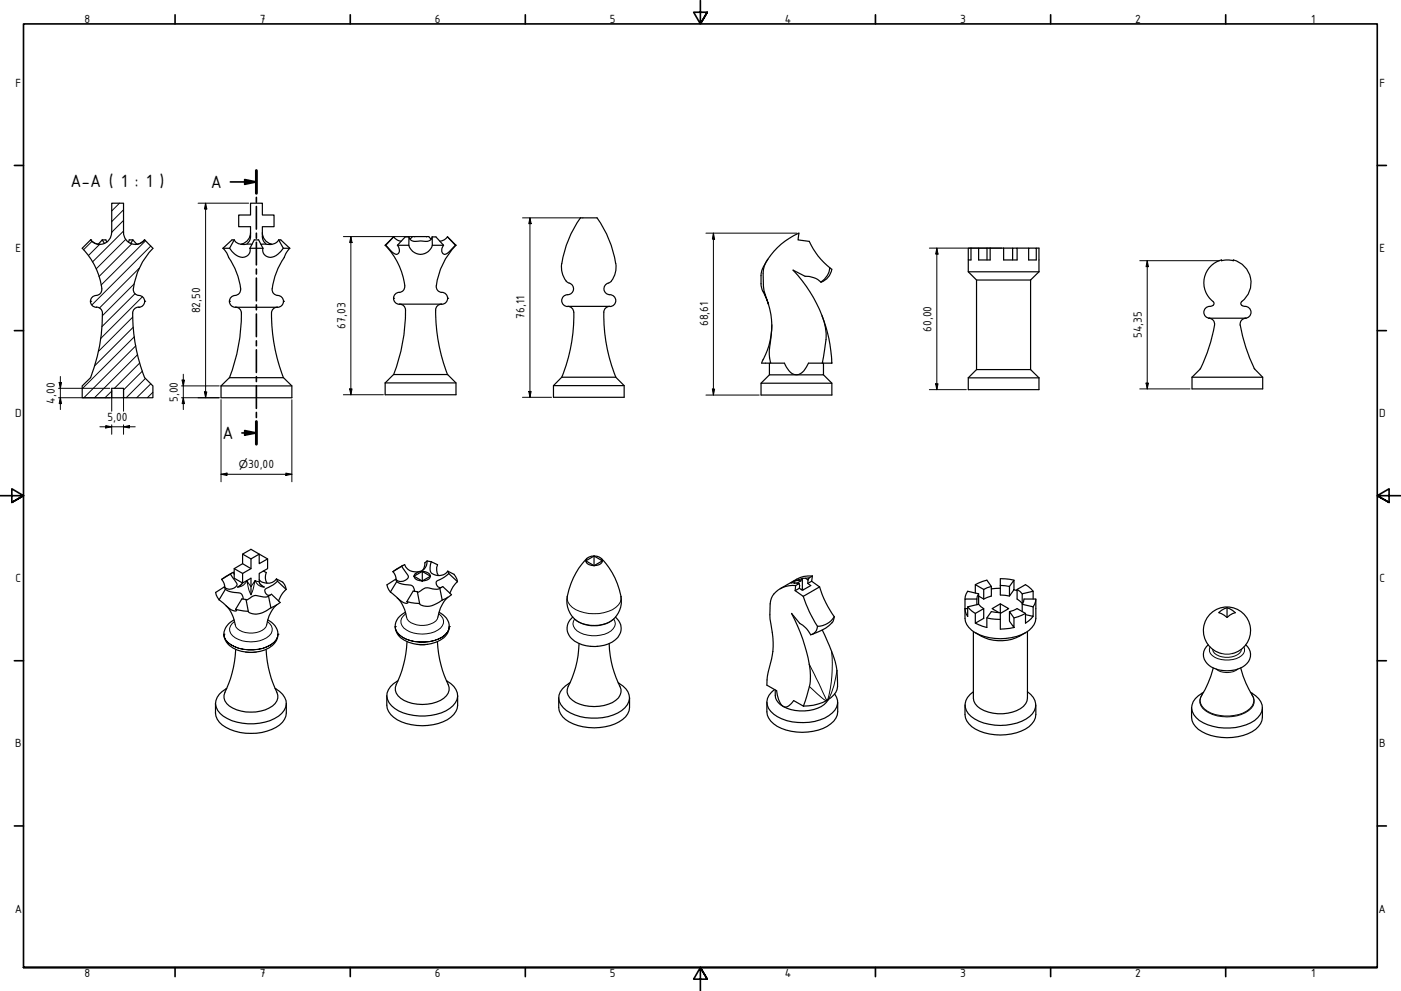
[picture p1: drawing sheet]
<svg xmlns="http://www.w3.org/2000/svg" width="594mm" height="420mm" viewBox="0 0 594 420" stroke-linecap="round" stroke-linejoin="round" font-family="sans-serif">
<defs><g id="words">
<g font-size="8.1">
<text x="29.9" y="79.1">A-A ( 1 : 1 )</text>
<text x="89.4" y="79.7">A</text>
<text x="94.3" y="186.2">A</text>
</g>
<g font-size="5.4">
<text x="35.9" y="9.8">8</text>
<text x="110.2" y="9.8">7</text>
<text x="184.4" y="9.8">6</text>
<text x="258.6" y="9.8">5</text>
<text x="332.7" y="9.8">4</text>
<text x="407.2" y="9.8">3</text>
<text x="481.4" y="9.8">2</text>
<text x="556" y="9.8">1</text>
<text x="6.6" y="36.9">F</text>
<text x="584.9" y="36.9">F</text>
<text x="6.6" y="106.9">E</text>
<text x="584.9" y="106.9">E</text>
<text x="84.9" y="132.9" transform="rotate(-90 84.9 132.9)">82,50</text>
<text x="222.4" y="135.2" transform="rotate(-90 222.4 135.2)">76,11</text>
<text x="146.5" y="139.4" transform="rotate(-90 146.5 139.4)">67,03</text>
<text x="300.2" y="138.3" transform="rotate(-90 300.2 138.3)">68,61</text>
<text x="395" y="140.7" transform="rotate(-90 395 140.7)">60,00</text>
<text x="484.2" y="143.4" transform="rotate(-90 484.2 143.4)">54,35</text>
<text x="23.3" y="171.1" transform="rotate(-90 23.3 171.1)">4,00</text>
<text x="75.4" y="170.4" transform="rotate(-90 75.4 170.4)">5,00</text>
<text x="6.5" y="176.9">D</text>
<text x="45.6" y="178.7">5,00</text>
<text x="584.8" y="176.9">D</text>
<text x="105.2" y="198.6">30,00</text>
<text x="6.6" y="246.9">C</text>
<text x="584.9" y="246.9">C</text>
<text x="6.5" y="316.9">B</text>
<text x="584.8" y="316.9">B</text>
<text x="6.3" y="386.9">A</text>
<text x="584.6" y="386.9">A</text>
<text x="35.9" y="414.1">8</text>
<text x="110.2" y="414.1">7</text>
<text x="184.4" y="414.1">6</text>
<text x="258.6" y="414.1">5</text>
<text x="332.7" y="414.1">4</text>
<text x="407.2" y="414.1">3</text>
<text x="481.4" y="414.1">2</text>
<text x="556" y="414.1">1</text>
</g>
<text font-size="4.6" x="101.3" y="198.6">⌀</text>
</g></defs>
<!-- layer: Hatch (ISO) -->
<g fill="none" stroke="#000" stroke-width=".42">
<path d="M50.7 86.1l-3.3 3.4M52.4 98l-13.2 13M52.4 93.5l-5 5M52.4 88.9l-5 5.1M39 102.3l-3.6 3.6M42.2 103.6l-4.7 4.8M53.3 101.5l-12.5 12.5M55.9 103.4l-13.9 13.9M59.1 113.6l-16.9 17M61.7 102.1l-18.8 18.8M63.9 104.3l-24.9 25M56.3 134.4l-14.6 14.6"/>
<path d="M56.5 138.7l-16.4 16.4M57 120.3l-13.6 13.5M57.3 124.5l-14.1 14M60.4 125.8l-17.7 17.8M57 142.8l-22.1 22M57.6 146.6l-22 22M58.4 150.3l-18.3 18.3M59.2 153.9l-10.7 10.7M60.4 157.3l-8 8M47.4 165.8l-2.9 2.8M61.7 160.4l-8.2 8.2M63.9 162.7l-5.9 5.9"/>
<path d="M64.8 166.3l-2.3 2.3"/>
</g>
<!-- layer: Visible (ISO) -->
<g fill="none" stroke="#000" stroke-width=".51">
<path d="M47.3 98.6a5 5 0 0 1-3.4 4.7 5 5 0 0 1-5.5-1.6M47.4 98.7v-12.6h5v12.6M52.4 98.6a5 5 0 0 0 3.4 4.7 5 5 0 0 0 5.5-1.6M106.2 98.6a5.2 5.2 0 0 1-4 5M111.3 98.6a5.2 5.2 0 0 0 4 5M38.4 101.7l-3.5 3.6a28.5 28.5 0 0 1 8.2 18 2.51 2.51 0 0 1-2.3 2M38.4 101.7a5.2 5.2 0 0 0 4 2M43.4 101.7h1.5l.4 1M43.4 101.7l.9 1.5M43.4 101.7l-1.8 1.9M56.3 101.7l-.9 1.5M56.3 101.7h-1.5l-.4 1"/>
<path d="M56.3 101.7l1.8 1.9M61.3 101.7l3.6 3.6a30 30 0 0 0-8.3 17.2M61.3 101.7a5 5 0 0 1-4 2M94.6 105.3l1.5 1.9 .9 1.9M94.6 105.3h2.7M96.9 109.1a30 30 0 0 1 5.2 13.4M97.3 105.3a7 7 0 0 0 6.3 3.7 3 3 0 0 0 2.4-3.7M99.3 101.7a5 5 0 0 0 6.1 1.8l1.4 .1M99.3 101.7h-.9l-3.8 3.6M99.3 101.7l-2 3.6M104.8 103.3a3.5 3.5 0 0 0 1.4-2.8v-4.4h-5v-4.9h5v-5.1h5.1v5.1h4.9v4.9h-4.9v4.4a3.5 3.5 0 0 0 1.4 2.8M106 105.3l1.8-3.6h1.9l1.8 3.6"/>
<path d="M106 105.3h5.5M111.5 105.3a3.3 3.3 0 0 0 1.6 3.5 3.3 3.3 0 0 0 3.9-.4l3.1-3.1M118.2 101.7a5.2 5.2 0 0 1-5.9 1.8l-1.6 .1M118.2 101.7h.9l3.8 3.6M118.2 101.7l1.9 3.6M120.1 105.3h2.8M120.5 109.1a26.5 26.5 0 0 0-5 14.6 3.4 3.4 0 0 0 3.4 1.9 2.51 2.51 0 0 1 1.2 2.8 2.51 2.51 0 0 1-2.4 1.9M122.9 105.3l-1.6 1.9-.8 1.9M163.3 104h.3M163.3 104a28.5 28.5 0 0 1 8.3 18 2.51 2.51 0 0 1-2.4 2M163.6 104a10.8 10.8 0 0 0 4.5 3.9 2.2 2.2 0 0 0 .4-3.9M166.9 100.4a4.7 4.7 0 0 0 3.2 1.9"/>
<path d="M166.9 100.4l-3.3 3.6M166.9 100.4l-3.6 3.6M168.5 104h4.9M173.4 104a5.1 5.1 0 0 0 4.9 3.9 5.1 5.1 0 0 0 5-3.9M173.4 100.4a2.79 2.79 0 0 0 3.7 1.9h2.6a2.72 2.72 0 0 0 3.6-1.9M173.4 100.4h-1.6l-3.3 3.6M173.4 100.4v3.6M174.9 100.3l-1.1 1.1M174.9 100.3h6.9l1.1 1.1M175.8 100.3h.1M180.8 100.3h.1M183.3 100.4h1.5l3.3 3.6"/>
<path d="M183.3 100.4v3.6M183.3 104h4.8M188.1 104a2.25 2.25 0 0 0 .4 3.9 11.4 11.4 0 0 0 4.6-3.9M189.7 100.4a4.4 4.4 0 0 1-3.1 1.9M189.7 100.4l3.4 3.6M189.7 100.4h.1M189.8 100.4l3.6 3.6M193.1 104h.3M193.3 104a29.1 29.1 0 0 0-8.3 18 2.51 2.51 0 0 0 2.4 2M323.3 113.9l-.6 2.4v4l.2 1.7 .7 1.6M325.6 110a29.8 29.8 0 0 1 13.2-11.2l-.4 2.9 4.8 .6a29.4 29.4 0 0 0 8.7 11.2M325.6 110a9.9 9.9 0 0 0-2 5.9 25.4 25.4 0 0 0 2.3 13.2l-2.3-5.4"/>
<path d="M325.6 110l-2.3 3.9M348.1 119.7a7.1 7.1 0 0 0 4.6-5.5l-.8-.7-.2 .9a7.9 7.9 0 0 1-3.6 5.2 8.7 8.7 0 0 0-6.7-2.5l-5.1-2.6a59.8 59.8 0 0 1 12.3 19.5M410.6 115.2l3.5 3.5v38M410.6 105.2h1.1v5h-1.1zM410.6 115.2h30M410.6 110.2v5M411.7 105.2h3.3M414.1 118.7h22.9M418.5 105.2h10.9M419.9 105.2v5h-4.9v-5h3.5v5M425.6 105.2v5h5.7v-5h-1.9v5M431.3 105.2h4.9"/>
<path d="M436.2 105.2h3.2v5h-3.2zM437 118.7v38M439.4 105.2h1.2v10M440.6 115.2l-3.6 3.5M40.8 125.3a2.51 2.51 0 0 0-2.4 2.5 2.51 2.51 0 0 0 2.5 2.5M40.9 130.3h.1M40.9 130.2l1.1 .3 1.2 1.1a66.2 66.2 0 0 1-4.8 28.5l-3.5 3.5v5h12.5v-4h5v4h12.4v-5l-3.5-3.5M56.5 122.4a2.66 2.66 0 0 0 3 3 2.51 2.51 0 0 1 1.8 2.7 2.51 2.51 0 0 1-2.5 2.2M58.8 130.2l-1.1 .3-.9 .7a4 4 0 0 0-.5 3.3 75 75 0 0 0 5 25.6M99.9 130.2l1.1 .3 .8 .7a4 4 0 0 1 .5 3.3 75 75 0 0 1-5 25.6M102 122.4a2.65 2.65 0 0 1-2.9 3 2.51 2.51 0 0 0-1.8 2.7 2.51 2.51 0 0 0 2.5 2.2h17.9M117.6 130.2l-1.1 .3-.8 .7a4 4 0 0 0-.6 3.3 75 75 0 0 0 5.1 25.6"/>
<path d="M169.3 123.9a2.54 2.54 0 0 0-2.4 2.6 2.54 2.54 0 0 0 2.5 2.5M184.7 131.5a75 75 0 0 0 5.1 27.3M187.2 128.9l-1.1 .3-.8 .7-.6 1.5M187.3 128.9h-17.9l1.2 .3 .8 .7a4 4 0 0 1 .5 3.3 75 75 0 0 1-5 25.6M187.4 123.9a2.54 2.54 0 0 1 2.4 2.6 2.54 2.54 0 0 1-2.5 2.5M240.7 130a2.57 2.57 0 0 1-2.5-2.9 2.57 2.57 0 0 1 3.1-2.2 2.65 2.65 0 0 0 1.9-2.9 2.65 2.65 0 0 0-2.6-2.3 9.5 9.5 0 0 1-2.1-9.5 45.7 45.7 0 0 1 7.6-17.8h7.1a42.5 42.5 0 0 1 8 21.9 6.5 6.5 0 0 1-4.3 6.3 2.6 2.6 0 0 0-.5 3.1 2.6 2.6 0 0 0 2.8 1.3 2.51 2.51 0 0 1 1.9 2.7 2.51 2.51 0 0 1-2.5 2.3M258.5 129.9l-1.1 .2-.8 .7a4 4 0 0 0-.6 3.3 70 70 0 0 0 5.1 25.8M258.6 129.9h-17.8l1.1 .2 .8 .7a4.3 4.3 0 0 1 .6 3.3 70 70 0 0 1-5.1 25.8M325.9 129.1a35.6 35.6 0 0 1 .5 17.9 16.5 16.5 0 0 0 .4 7h5.8a6.4 6.4 0 0 0 5.1 4.9 5 5 0 0 0 4.2-3.3l.9-1.6 9.9-.2a63.9 63.9 0 0 0-4.1-19.8M327.3 137.7a31.6 31.6 0 0 1-3.7 14.8M348.6 134a23.2 23.2 0 0 1 1 14.9l-.9 5.1M514.4 127.9a1.27 1.27 0 0 1 .1 1.5 1.27 1.27 0 0 1-1.5 .5 2.51 2.51 0 0 0-2.5 2.5 2.51 2.51 0 0 0 2.5 2.5"/>
<path d="M514.4 127.9a10 10 0 0 1-3.7-10 10 10 0 0 1 7.3-7.7v.3l2.8-.3 2.2 .3v-.3a10.1 10.1 0 0 1 7.3 7.9 10.1 10.1 0 0 1-4 10 1.32 1.32 0 0 0 .3 1.4 1.32 1.32 0 0 0 1.4 .4 2.51 2.51 0 0 1 2.5 2.5 2.51 2.51 0 0 1-2.5 2.5M515 137.9l-2.3 9.4-3.6 9M515 137.9a2.51 2.51 0 0 0-2.4-3h15.8a2.47 2.47 0 0 0-2.5 2.9 71 71 0 0 0 6 18.5M166.9 158.8h22.9M166.9 158.8l-3.6 3.5M189.8 158.8l3.6 3.5v5.1h-30.1v-5.1M238.2 159.9h22.9l3.6 3.6v4.9h-30v-4.9M238.2 159.9l-3.5 3.6M323.6 152.5l-.6 1.4 3.8 .1M326.3 154v4.9h22.9v-4.9M326.3 158.9l-3.6 3.6M349.2 158.9l3.5 3.6"/>
<path d="M414.1 156.7h22.9M414.1 156.7l-3.5 3.5M437 156.7l3.6 3.5M505.5 159.9h29.9M509 156.2l-3.5 3.7M531.8 156.2l3.6 3.7v5h-29.9v-5M47.4 168.6h5M93.7 163.6h30.1M97.3 160.1h22.9M97.3 160.1l-3.6 3.5M120.2 160.1l3.6 3.5v5h-30.1v-5M163.3 162.3h30.1"/>
<path d="M234.7 163.5h30M322.7 162.5h30v5h-30zM410.6 160.2h30M410.6 160.2v5h30v-5M102.9 239l3.5 2.1M102.9 234.9l3.5 2.1M113.5 237l-7.1-4.1-3.5 2v4.1l-3.6 2.1v4.1l3.6 2M170.9 239.7l-4.3 2.7M181.1 237.8a4.6 4.6 0 0 1-6.2 4.5 4.4 4.4 0 0 1-3.3-2.9l-1.3 .7M181.1 237.8l-1 .8-.1 1.7-.7 1.4M181.1 237.8l1.8 .4M182.9 238.2a4.9 4.9 0 0 0 .4 5 4.9 4.9 0 0 0 6.6-1"/>
<path d="M182.9 238.2l2.6 1.2a5.1 5.1 0 0 0 .4 4.6M248.4 237.8a2.35 2.35 0 0 0 2.4 1.9l1.1 .1M248.4 237.8l3.5 2M248.9 236.8a29.3 29.3 0 0 0-8.5 19.1 10.5 10.5 0 0 0 11.5 9.4 10.7 10.7 0 0 0 10.7-15.3 30.2 30.2 0 0 0-7.6-13.2M251.9 235.8a3.3 3.3 0 0 0-3.5 2M251.9 235.8a3.3 3.3 0 0 1 3.6 2M251.9 235.8v4M251.9 235.8l-3.5 2M251.9 235.8l3.6 2M255.5 237.8a2.96 2.96 0 0 1-3.6 2M255.5 237.8l-3.6 2M92.9 254.3l1.1 .9a13.8 13.8 0 0 0 5.7 3.9l.6-.4-.4-.3"/>
<path d="M94 245.7a5.5 5.5 0 0 1 1.4 3.4M95.1 248.8l-3.7 2.4 .3 1.1 1.2 2M95.1 248.8l.5 1.1M95.6 249.9a12.6 12.6 0 0 0 6.3 1.6l.8 .9 .4 1.6M95.6 249.9l-2.7 4.4M95.8 256.8a13.7 13.7 0 0 1 4 8.1M97.7 243.4l.9 1.3a4.8 4.8 0 0 1 1.8 3.6 3.3 3.3 0 0 1-5.3 .5M97.7 243.4l1.2-.8 .4 .9M97.7 243.4l-3.7 2.3M98.3 243l-4.3 2.7M99.3 241.1l3.6 2M99.9 258.4l5.4 .8"/>
<path d="M99.9 258.4l2.7-4.5 1.7 .3 1 5M102.8 247.1l-.8 1.1-1.2 .7M111.6 242.1l1.3 .6a5 5 0 0 0 .3 4.5M112 248.9a2.79 2.79 0 0 1-2.1-2.2v-3.6l3.6-2v-4.1l-3.6 2v-4.1l-3.5 2.1v4.1l-3.5 2v4.1l3.5-2v6.9M113.9 252.7a6.9 6.9 0 0 1-5.1-.2 8.6 8.6 0 0 0-4.3 1.9l-.2-.1M113.9 252.7l1.2-.8 3.7 3.5-3.9 2.3M113.9 252.7l1 5M114.9 257.7a8.7 8.7 0 0 1-9.4 1.9l-.2-.4M117.2 245.5a4.8 4.8 0 0 1-7.3 .2M117.2 245.5l2.7 1.3 .7 1 .7 2.1M117.2 245.5l.5 .9M117.3 256.5a13 13 0 0 0-4.2 8.4"/>
<path d="M117.7 246.4l-1.9 1.6-2 1.1a1.67 1.67 0 0 0-1.4 2 1.67 1.67 0 0 0 2.2 1.2M117.7 246.4l3.6 3.5M121.3 249.9a11.5 11.5 0 0 0-3.2 4.9M165.5 251l1.2 .9a13.2 13.2 0 0 0 5.6 3.9l.7-.3-.5-.4M166.6 242.4a5.5 5.5 0 0 1 1.4 3.5M167.8 245.6l-3.7 2.3 .7 2.1 .7 1M167.8 245.6l.4 1M168.2 246.6a13.5 13.5 0 0 0 6.4 1.6l.6 .5 .5 2M168.2 246.6l-2.7 4.4M168.5 253.5a13.7 13.7 0 0 1 3.9 8.2M170.3 240.1l.9 1.3a4.8 4.8 0 0 1 1.8 3.6 3.5 3.5 0 0 1-5.2 .6M170.3 240.1l-3.7 2.3"/>
<path d="M171.9 259.6a6.3 6.3 0 0 0-2.6 10.2 15.3 15.3 0 0 0 19.5 0 6.1 6.1 0 0 0-1.8-9.7l-.8-.5M172.5 255.1l5.4 .8M172.5 255.1l2.7-4.5 1.8 .3 .9 5M175.6 244.3a2.82 2.82 0 0 0 3.4 2M175.6 244.3h.1M175.6 244.3l3.4 2M179 242.3a3.2 3.2 0 0 0-3.4 2M179 242.3h.1M179 246.3h.1M179 242.3l-3.4 2M179.1 242.3a3.2 3.2 0 0 1 3.4 2M179.1 242.3l3.4 2"/>
<path d="M179.1 242.3v4.1M182.5 244.3a2.82 2.82 0 0 1-3.4 2M182.5 244.3h.1M182.5 244.3l-3.4 2M186.5 249.4a6.9 6.9 0 0 1-5-.2 7.5 7.5 0 0 0-4.1 1.9l-.4-.1M186.5 249.4l1.3-.7 3.7 3.4-4 2.3M186.5 249.4l1 5M187.5 254.4l-.4 .3a8.1 8.1 0 0 1-9 1.6l-.2-.4M189.9 242.2a5.3 5.3 0 0 1 4.1 4.4M189.9 242.2l.4 1M189.9 253.2a13.3 13.3 0 0 0-4.2 8.5M190.3 243.2l-3.9 2.6a1.67 1.67 0 0 0-1.3 2 1.67 1.67 0 0 0 2.1 1.2"/>
<path d="M190.3 243.2l3.7 3.4M194 246.6a11.5 11.5 0 0 0-3.2 4.9M337 247.2h-.3l2.1 .2M337 247.1l-1.6 .1M337.2 250.4l3.4 2.4M337.4 248.3a9.3 9.3 0 0 0-10.8 7.7 43.4 43.4 0 0 0 1.1 14.2 38.1 38.1 0 0 1-2.1 15.3l-.4 5 4.1 2.3 1.2 4.6a2.69 2.69 0 0 0 2.3 2.4 2.69 2.69 0 0 0 2.9-1.6l.8-1.2 4.2 2.4M337.4 248.3l-.2 2.1M338.8 247.4l.2 2M338.8 247.4l-1.4 .9M339 249.4l1.2 .9 3.6-2-1.3-.9 .1-1.5-1-.7h-1.4v4.5l.5 .3M339 249.4l-1.8 1M339.9 245.4l-3.2 1 1.9-.3 1 .2"/>
<path d="M340.2 245.2l-.6 1.1-1.7 .9M340.2 249.7l-.4 .3M340.6 252.8a51.5 51.5 0 0 0 6 12.7M341.6 245.2l1.5-.2-.5 .9M344.2 246.4l-1.7 1M344.2 246.4l3.3 2.4M344.5 244.2a11 11 0 0 0-6.7 1.4l-7 4M344.5 244.2l-1.4 .8M344.5 244.2l-.3 2.2M347.5 248.8a42.9 42.9 0 0 0 6.3 12.7M347.5 248.8l-6.9 4M409.2 254l.1-1.2 1-2.1 4.7 1.1v4l-.3 .5"/>
<path d="M410.3 257.3l3.3 2.8M413.6 247.9l4.9-1.9 1.9 2.6v4.1l-3.3 1.3M414.2 254h-5v4h1.1M414.2 254v2.4M415 251.8l-.8 2.2M415 252.7l2.1 1.3M417.1 249.9l-3.5-2v3.5M417.1 249.9v4.1M420.4 248.6l-3.3 1.3M424.2 259.8v-3.8l3.5 2-3.5 2.1M424.2 256l-3.5 2 2.9 1.8M424.2 259.8l-3.8-.5-1.9 2.7v4l-4.9-1.8"/>
<path d="M424.2 259.8v6.9l5.8-.7M424.2 248.2l3.9 .4M424.2 249.4l-3.8 .3M428.1 259.3l1.9 2.7v4l-1.9-2.6zM428.1 259.3l3.2-1.3 3.5 2.1v4.1l3.3-2.9M430 246l-5.8-.7v7l3.9 .4M430 246v4l-1.9 2.7v-4.1zM430 250l1.3 .4M431.3 249.9l3.5-2 3.3 2.8M431.3 249.9l2.2 1.9M431.3 249.9v4.1l2.2 1.8M433.5 256.2l.7-2.2h5v4a8.7 8.7 0 0 1-2.8 9.3 22.6 22.6 0 0 1-24.3 0 6.9 6.9 0 0 1-2.9-5.1v-4.2l.5 2.3 .6 1v-4l4.7-1.1 2.1 1.8"/>
<path d="M438.1 257.3l-4.6-1.1v3.1M438.1 257.3v4l-3.3-.7M438.1 254v-3.3l-4.6 1.1v4h.2M439.2 254l-.1 1.1-1 2.2M516.8 259.8l1.1-1a3.1 3.1 0 0 1 4.8 0l1.1 1-2.3 1-1.2 1-2.4-1.7zM520.3 257.7v4.1M99.3 262.8a6.4 6.4 0 0 0-4.4 5.8 6.4 6.4 0 0 0 3.9 6.1 15.5 15.5 0 0 0 17.3-1.7 6.1 6.1 0 0 0-1.7-9.7l-.9-.5M99.9 275.3a51.5 51.5 0 0 1-4.9 19.4 5.3 5.3 0 0 0 3.7 5.5 16.5 16.5 0 0 0 17.9-1.9 4.2 4.2 0 0 0 .8-4.8 46.8 46.8 0 0 1-4.6-18.2M172.6 272a51.5 51.5 0 0 1-5 19.4 6.4 6.4 0 0 0 5.4 6.3 17.5 17.5 0 0 0 15.2-1.7 5.1 5.1 0 0 0 1-7.6l-1.6-4.1-1.2-4.7-.9-7.6M242.9 261.6a6.1 6.1 0 0 0 .7 10.2 15.4 15.4 0 0 0 18.4-1.6 6 6 0 0 0-1-8.6M245.6 272.8a45.9 45.9 0 0 1-5.1 19.5 6.2 6.2 0 0 0 5.4 6.3 17.5 17.5 0 0 0 15.2-1.7 4.7 4.7 0 0 0 1.8-5.8 42.7 42.7 0 0 1-4.6-18.3M348.7 267.1a58.3 58.3 0 0 1 6.2 17.2l.2 3.5a7.9 7.9 0 0 1-4.6 9.3 21.8 21.8 0 0 1-9.8 2.3"/>
<path d="M353.8 261.5a8.5 8.5 0 0 1-7.2 4l-.1 .8a3.5 3.5 0 0 1-2.7 2.9l-1.5-2.3-1.9-1.8-1.2-.8-3.5-4.2a69.3 69.3 0 0 1 8 26.4 33.4 33.4 0 0 1-3 12.9M353.8 261.5a7.3 7.3 0 0 1-5.1 5.6l-4.2 1.8M412.7 267.8v28.2a7.3 7.3 0 0 0 6.4 5.9 16.9 16.9 0 0 0 14.9-2.4l1.5-2.3 .2-1.2v-28.2M413.6 268.3a18.4 18.4 0 0 0 21.2 0M413.6 260.1l3.5-2.1v4.2l-3.5 2zM418.5 262l5.7 .6M434.8 260.1l-4.8 1.9M512.3 273.4a5.5 5.5 0 0 0 1.3 9.3 13.6 13.6 0 0 0 15.1-1.4 5.3 5.3 0 0 0-.4-7.9M518 277.1a10 10 0 0 1-6-15.4 10 10 0 0 1 16.5 0 10 10 0 0 1-5.9 15.4M91.4 298.2a8.7 8.7 0 0 0 2.8 9.2 22.6 22.6 0 0 0 24.4 0 6.9 6.9 0 0 0 2.8-5.1v-4.1M96.1 291.9a7.9 7.9 0 0 0-4.7 6.5 9.2 9.2 0 0 0 6.9 7.1 22.1 22.1 0 0 0 21.1-3 5.8 5.8 0 0 0-.8-9.3l-2-1.3M164 294.9a9 9 0 0 0 6.2 11.1 22.9 22.9 0 0 0 21-1.9 6.9 6.9 0 0 0 2.9-5.1v-4.1"/>
<path d="M168.8 288.6a7.7 7.7 0 0 0-4.8 6.6 9.3 9.3 0 0 0 6.9 7 23.3 23.3 0 0 0 19.9-1.9 6 6 0 0 0 .4-10.4l-1.9-1.3M236.9 295.8a8.7 8.7 0 0 0 2.9 9.2 22.5 22.5 0 0 0 24.2 0 6.7 6.7 0 0 0 3-5v-4.2M241.7 289.5a8.1 8.1 0 0 0-4.8 6.6 9.3 9.3 0 0 0 6.9 7 23.4 23.4 0 0 0 19.8-1.8 6 6 0 0 0 .5-10.5l-2-1.3M325.2 297.7a9 9 0 0 0 6.2 11.1 22.8 22.8 0 0 0 20.9-1.9 6.7 6.7 0 0 0 2.9-5.1v-4.1M328.4 292.3a6 6 0 0 0-.3 10.5 22.5 22.5 0 0 0 23.3 .6 6.2 6.2 0 0 0 2.5-9.2M328.7 292.5a6.5 6.5 0 0 0 4.9 7.8 17.7 17.7 0 0 0 15.9-1.6l1.7-2.1M409.2 298.9a8.7 8.7 0 0 0 2.9 9.2 22.6 22.6 0 0 0 24.3 0 6.9 6.9 0 0 0 2.8-5.2v-4M412.7 293.3a6.3 6.3 0 0 0-3.5 6 6.3 6.3 0 0 0 4.1 5.5 22.6 22.6 0 0 0 23.3-1 6.1 6.1 0 0 0-.9-10.5M510.3 293.5a8.1 8.1 0 0 0-5 6.8 9.3 9.3 0 0 0 6.9 7 23.6 23.6 0 0 0 19.8-1.8 6 6 0 0 0 1.7-9.3l-3.5-2.7M514.5 283.2a41.2 41.2 0 0 1-4.9 11.5M526.1 283.2a41.2 41.2 0 0 0 4.9 11.5M505.3 300a8.7 8.7 0 0 0 2.8 9.2 22.6 22.6 0 0 0 24.3 0 6.9 6.9 0 0 0 2.9-5.1v-4.1"/>
</g>
<g fill="#000">
<circle cx="252.2" cy="92.4" r=".25"/>
<circle cx="38.4" cy="101.7" r=".25"/>
<circle cx="166.9" cy="100.4" r=".25"/>
<circle cx="38.4" cy="127.7" r=".25"/>
<circle cx="58.8" cy="130.3" r=".25"/>
<circle cx="61.3" cy="127.7" r=".25"/>
<circle cx="97.3" cy="127.7" r=".25"/>
<circle cx="120.2" cy="127.7" r=".25"/>
<circle cx="166.9" cy="126.5" r=".25"/>
<circle cx="189.8" cy="126.5" r=".25"/>
<circle cx="248.4" cy="237.8" r=".25"/>
<circle cx="251.9" cy="235.8" r=".25"/>
<circle cx="255.5" cy="237.8" r=".25"/>
<circle cx="176.1" cy="243.2" r=".25"/>
<circle cx="94.9" cy="268.9" r=".25"/>
<circle cx="117.9" cy="268.9" r=".25"/>
<circle cx="167.6" cy="265.7" r=".25"/>
<circle cx="190.5" cy="265.7" r=".25"/>
</g>
<!-- layer: Visible Narrow (ISO) -->
<g fill="none" stroke="#000" stroke-width=".42">
<path d="M104.6 246.2a4.3 4.3 0 0 1-3.8 2.7l1.9-1.5M104.6 246.2l1.8 2.5 1.7-2.5-.8 3.7-.9 2.2-.9-2.2zM109.9 246.7l-1.8-.5a4.3 4.3 0 0 0 3.9 2.7l-1.9-1.5M240.5 252.9a6.4 6.4 0 0 0 5.3 6.3 17 17 0 0 0 15.3-1.7 4.7 4.7 0 0 0 2.2-4.6M336.7 246.4l-1.3 .8M94.9 268.9a6 6 0 0 0 4.6 5.3 17.1 17.1 0 0 0 16.6-1.8l1-1.1 .8-2.4a6 6 0 0 1-4.6 5.3 17.1 17.1 0 0 1-16.7-1.8l-.9-1.1zM99.4 263.5a3.8 3.8 0 0 0-2.1 3.6 3.8 3.8 0 0 0 2.5 3.3 13.3 13.3 0 0 0 14.4-.9 3.6 3.6 0 0 0-.9-6M99.8 264.9a5.8 5.8 0 0 0 5.9 3.5 7.9 7.9 0 0 0 7.1-2.6l.3-.9M104.1 276.5h4.6M167.6 265.7a7.5 7.5 0 0 0 6.3 5.9 16.6 16.6 0 0 0 14.9-2.5l1.5-2.2 .2-1.2a7.5 7.5 0 0 1-6.4 5.9 16.6 16.6 0 0 1-14.8-2.5l-1-1.1zM172.1 260.2a3.8 3.8 0 0 0-2.1 3.6 3.8 3.8 0 0 0 2.4 3.3 13.4 13.4 0 0 0 14.4-.8 3.7 3.7 0 0 0-.8-6.1M172.4 261.7a5.8 5.8 0 0 0 5.9 3.5 8.2 8.2 0 0 0 7.1-2.7l.3-.8"/>
<path d="M176.7 273.2l1.5 .2 3.2-.2M243.6 262.4a3.9 3.9 0 0 0 2.4 5.9 13.7 13.7 0 0 0 13.1-.8 3.6 3.6 0 0 0 1.1-5.1M243.8 262.6a14.2 14.2 0 0 0 16.2 0M250.3 274h3.3M352.6 276.1a48.5 48.5 0 0 1-1.8 20.7l-.6-.5-7-14.7M513.1 274.3a3.8 3.8 0 0 0 3.3 5 10.4 10.4 0 0 0 10.9-2.2l.4-.9-.2-1.9M514.2 275.3a5.1 5.1 0 0 0 5.4 3.4 7.2 7.2 0 0 0 6.6-2.6l.2-.8M518 277.1l1.5 .2 3-.2M343.2 291.1l5.4 4.9 1.9 1.1M354.9 284.3a29.2 29.2 0 0 1-3.8 12.4M509.6 294.7a4.8 4.8 0 0 0 2.3 6.8 16.9 16.9 0 0 0 18-1 4.4 4.4 0 0 0 1.1-5.8M509.8 294.4a4.5 4.5 0 0 0 1.3 6.9 16.7 16.7 0 0 0 19.5-1 4.2 4.2 0 0 0 .1-5.9"/>
<path d="M515.6 283.6a7.9 7.9 0 0 0 9.4 0"/>
</g>
<!-- layer: Section Line (ISO) -->
<g fill="none" stroke="#000" stroke-width=".7">
<path d="M97.7 77.1h11M103.8 76.1l4.9 1-4.9 1zM108.7 72.3v9.7M108.7 83.7v2.1M108.7 87.5v9.6M108.7 98.8v2.2M108.7 102.7v9.6M108.7 114.1v2.1M108.7 117.9v9.7M108.7 129.3v2.1M108.7 133.1v9.6M108.7 144.5v2.1"/>
<path d="M108.7 148.3v9.6M108.7 159.7v2.1M108.7 163.6v9.5M108.7 174.9v2.1M108.7 178.7v9.6M102.6 183.6h6.1M103.8 182.5l4.9 1.1-4.9 .9z"/>
</g>
<path d="M108.7 72.3v9.7M108.7 178.7v9.6" fill="none" stroke="#000" stroke-width="1.2"/>
<path d="M103.8 76.1l4.9 1-4.9 1zM103.8 182.5l4.9 1.1-4.9 .9z" fill="#000"/>
<!-- layer: Border (ISO) -->
<g fill="none" stroke="#000" stroke-width=".7">
<path d="M74.2 6.3v3.8M148.5 6.3v3.8M222.8 6.3v3.8M297 .2v9.9l-2.9-4.9h5.8l-2.9 4.9 2.9-4.9M371.2 6.3v3.8M445.5 6.3v3.8M519.7 6.3v3.8M6.1 70.1h3.9M584 70.1h3.9M6.1 140.2h3.9M584 140.2h3.9M0 210.2h10l-5-3v5.8l5-2.8-5 2.8"/>
<path d="M594 210.2h-10l5-3v5.8l-5-2.8 5 2.8M6.1 280.1h3.9M584 280.1h3.9M6.1 350.2h3.9M584 350.2h3.9M10 410.2v-400.1h574v400.1h-574h574M74.2 410.2v3.9M148.5 410.2v3.9M222.8 410.2v3.9M299.9 415.1l-2.9-4.9 2.9 4.9h-5.8l2.9-4.9v10M371.2 410.2v3.9M445.5 410.2v3.9"/>
<path d="M519.7 410.2v3.9"/>
</g>
<!-- layer: Dimension (ISO) -->
<g fill="none" stroke="#000" stroke-width=".42">
<path d="M84 86.1h21.4M87.2 86.1l.5 2.5h-1zM87.2 86.1v82.5M221.6 92.4h24.8M224.7 92.4l.5 2.4h-1zM224.7 92.4v76M299.3 98.8h38.6M302.5 98.8l.5 2.6h-.9zM302.5 98.8v68.7M145.6 100.3h29.5M148.8 100.3l.5 2.5h-1zM148.8 100.3v67.1"/>
<path d="M394.1 105.2h30.7M397.3 105.2l.5 2.5h-1.1zM397.3 105.2v60M483.3 110.5h33.8M486.5 110.5l.5 2.6h-1zM486.5 110.5v54.4M25.6 159.6v14.1M77.7 158.7v15M24.8 168.6h21.7M24.8 164.6h21.7M25.1 162.2h1l-.5 2.4zM25.6 168.6l.5 2.5h-1z"/>
<path d="M47.4 165.5v8.8M52.4 165.5v8.8M77 163.6h16M77 168.6h16M77.2 161.1h1l-.5 2.5zM77.7 168.6l.5 2.5h-1zM86.7 166.2h1l-.5 2.4zM93.7 169.5v34.8M123.8 169.5v34.8M145.6 167.4h17M148.3 164.9h1l-.5 2.5zM221.6 168.4h12.3"/>
<path d="M224.2 166h1l-.5 2.4zM299.3 167.5h22.6M302.1 165h.9l-.5 2.5zM394.1 165.2h15.7M396.7 162.7h1.1l-.5 2.5zM483.3 164.9h21.3M486 162.4h1l-.5 2.5zM42.4 181h14.9M44.8 180.4l2.6 .6-2.6 .5zM47.4 180.1v4M52.4 181l2.5-.6v1.1zM52.4 180.1v4"/>
<path d="M93.7 201.1l2.6-.5v1zM93.7 201.1h30.1M121.2 200.6l2.6 .5-2.6 .5z"/>
</g>
<g fill="#000">
<path d="M87.2 86.1l.5 2.5h-1zM224.7 92.4l.5 2.4h-1zM148.8 100.3l.5 2.5h-1zM302.5 98.8l.5 2.6h-.9zM397.3 105.2l.5 2.5h-1.1zM486.5 110.5l.5 2.6h-1zM25.1 162.2h1l-.5 2.4zM25.6 168.6l.5 2.5h-1zM77.2 161.1h1l-.5 2.5zM77.7 168.6l.5 2.5h-1zM86.7 166.2h1l-.5 2.4zM148.3 164.9h1l-.5 2.5z"/>
<path d="M224.2 166h1l-.5 2.4zM302.1 165h.9l-.5 2.5zM396.7 162.7h1.1l-.5 2.5zM486 162.4h1l-.5 2.5zM44.8 180.4l2.6 .6-2.6 .5zM52.4 181l2.5-.6v1.1zM93.7 201.1l2.6-.5v1zM121.2 200.6l2.6 .5-2.6 .5z"/>
</g>
<use href="#words"/>
</svg>
